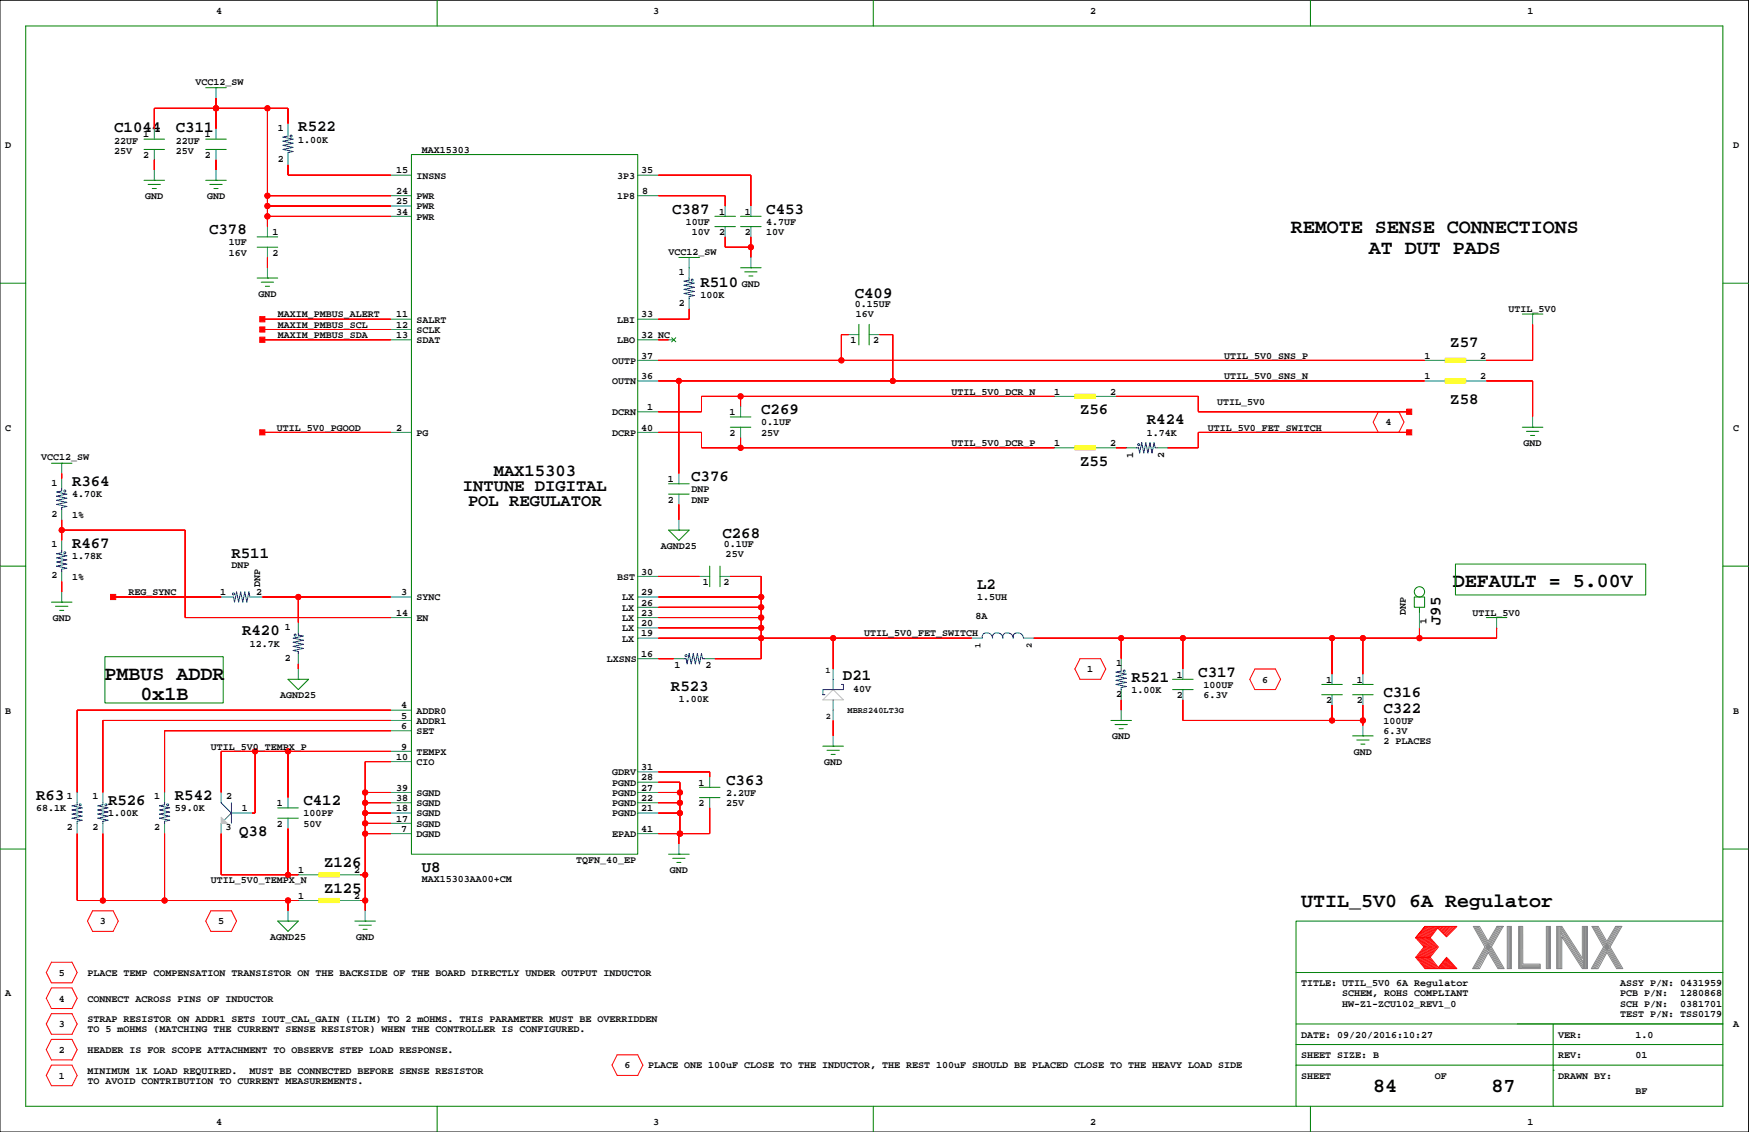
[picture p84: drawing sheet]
<svg xmlns="http://www.w3.org/2000/svg" width="432mm" height="279mm" viewBox="0 0 432 279" stroke-linecap="round" stroke-linejoin="round" font-family="sans-serif">
<defs><g id="words">
<g font-size="4.9">
<text x="318.7" y="57.6">REMOTE SENSE CONNECTIONS</text>
<text x="338" y="62.7">AT DUT PADS</text>
<text x="358.7" y="144.9">DEFAULT = 5.00V</text>
<text x="25.8" y="167.8">PMBUS ADDR</text>
<text x="34.7" y="172.9">0x1B</text>
<text x="321.2" y="223.9">UTIL_5V0 6A Regulator</text>
<text x="339" y="269.6">84</text>
<text x="368.2" y="269.6">87</text>
</g>
<g font-size="4.2">
<text x="121.9" y="117.4">MAX15303</text>
<text x="114.3" y="121.2">INTUNE DIGITAL</text>
<text x="115.5" y="125">POL REGULATOR</text>
</g>
<g font-size="3.9">
<text x="28.2" y="32.6">C1044</text>
<text x="43.4" y="32.6">C311</text>
<text x="73.6" y="32.4">R522</text>
<text x="165.9" y="52.7">C387</text>
<text x="189.2" y="52.7">C453</text>
<text x="51.6" y="57.8">C378</text>
<text x="172.9" y="70.7">R510</text>
<text x="211" y="73.5">C409</text>
<text x="358.1" y="85.7">Z57</text>
<text x="358.1" y="99.7">Z58</text>
<text x="187.9" y="102.2">C269</text>
<text x="266.6" y="102.2">Z56</text>
<text x="283.1" y="104.8">R424</text>
<text x="17.8" y="120">R364</text>
<text x="170.6" y="118.7">C376</text>
<text x="266.6" y="114.9">Z55</text>
<text x="17.8" y="135.2">R467</text>
<text x="57.1" y="137.8">R511</text>
<text x="178.3" y="132.7">C268</text>
<text x="241.2" y="145.4">L2</text>
<text x="355.7" y="154.3" transform="rotate(-90 355.7 154.3)">J95</text>
<text x="59.8" y="156.8">R420</text>
<text x="208.1" y="167.8">D21</text>
<text x="295.8" y="167">C317</text>
<text x="165.7" y="170.5">R523</text>
<text x="279.3" y="168.2">R521</text>
<text x="341.6" y="172.1">C316</text>
<text x="341.6" y="175.9">C322</text>
<text x="8.9" y="197.4">R63</text>
<text x="43.2" y="197.4">R542</text>
<text x="179.3" y="193.6">C363</text>
<text x="26.7" y="198.7">R526</text>
<text x="74.9" y="198.7">C412</text>
<text x="59" y="206.3">Q38</text>
<text x="80" y="214">Z126</text>
<text x="104.1" y="215.2">U8</text>
<text x="80" y="220.3">Z125</text>
</g>
<g font-size="2.5">
<text x="53.3" y="3.4">4</text>
<text x="161.3" y="3.4">3</text>
<text x="269.2" y="3.4">2</text>
<text x="377.1" y="3.4">1</text>
<text x="48.2" y="21">VCC12_SW</text>
<text x="28.2" y="35.4">22UF</text>
<text x="35.3" y="33.9">1</text>
<text x="43.4" y="35.4">22UF</text>
<text x="50.6" y="33.9">1</text>
<text x="68.6" y="32.3">1</text>
<text x="73.6" y="35.2">1.00K</text>
<text x="1.3" y="36.4">D</text>
<text x="28.2" y="38">25V</text>
<text x="35.3" y="39">2</text>
<text x="43.4" y="38">25V</text>
<text x="50.6" y="39">2</text>
<text x="68.6" y="39.9">2</text>
<text x="104.1" y="37.7">MAX15303</text>
<text x="427.9" y="36.4">D</text>
<text x="97.8" y="47.9">24</text>
<text x="97.8" y="42.8">15</text>
<text x="102.8" y="44.1">INSNS</text>
<text x="152.4" y="44.1">3P3</text>
<text x="158.3" y="42.8">35</text>
<text x="158.5" y="47.9">8</text>
<text x="35.9" y="49.1">GND</text>
<text x="51.1" y="49.1">GND</text>
<text x="97.8" y="50.4">25</text>
<text x="97.8" y="53">34</text>
<text x="102.8" y="49.1">PWR</text>
<text x="102.8" y="51.7">PWR</text>
<text x="152.4" y="49.1">1P8</text>
<text x="177.5" y="53">1</text>
<text x="183.9" y="53">1</text>
<text x="67.3" y="58">1</text>
<text x="102.8" y="54.2">PWR</text>
<text x="169.3" y="55.5">10UF</text>
<text x="170.8" y="58">10V</text>
<text x="177.5" y="58">2</text>
<text x="183.9" y="58">2</text>
<text x="189.2" y="55.5">4.7UF</text>
<text x="189.2" y="58">10V</text>
<text x="56.5" y="63.1">16V</text>
<text x="56.5" y="60.6">1UF</text>
<text x="67.3" y="63.1">2</text>
<text x="165.1" y="62.9">VCC12_SW</text>
<text x="167.6" y="67.8">1</text>
<text x="183.2" y="70.7">GND</text>
<text x="63.8" y="73.3">GND</text>
<text x="167.6" y="75.4">2</text>
<text x="172.9" y="73.5">100K</text>
<text x="211" y="75.8">0.15UF</text>
<text x="372.4" y="77.1">UTIL_5V0</text>
<text x="68.6" y="80.9">MAXIM_PMBUS_SCL</text>
<text x="68.6" y="83.4">MAXIM_PMBUS_SDA</text>
<text x="68.6" y="78.3">MAXIM_PMBUS_ALERT</text>
<text x="97.8" y="78.3">11</text>
<text x="97.8" y="80.9">12</text>
<text x="97.8" y="83.4">13</text>
<text x="102.8" y="82.2">SCLK</text>
<text x="102.8" y="79.6">SALRT</text>
<text x="152.4" y="79.6">LBI</text>
<text x="158.3" y="78.3">33</text>
<text x="158.3" y="83.4">32 NC</text>
<text x="211.3" y="78.3">16V</text>
<text x="102.8" y="84.7">SDAT</text>
<text x="151.1" y="89.8">OUTP</text>
<text x="152.4" y="84.7">LBO</text>
<text x="158.3" y="88.5">37</text>
<text x="210" y="84.7">1</text>
<text x="215.6" y="84.7">2</text>
<text x="302.2" y="88.5">UTIL_5V0_SNS_P</text>
<text x="351.7" y="88.5">1</text>
<text x="365.5" y="88.5">2</text>
<text x="151.1" y="94.9">OUTN</text>
<text x="158.3" y="93.6">36</text>
<text x="302.2" y="93.6">UTIL_5V0_SNS_N</text>
<text x="351.7" y="93.6">1</text>
<text x="365.5" y="93.6">2</text>
<text x="159.8" y="101.2">1</text>
<text x="234.9" y="97.4">UTIL_5V0_DCR_N</text>
<text x="260.3" y="97.4">1</text>
<text x="274" y="97.4">2</text>
<text x="300.5" y="99.9">UTIL_5V0</text>
<text x="1.3" y="106.3">C</text>
<text x="68.3" y="106.3">UTIL_5V0_PGOOD</text>
<text x="97.8" y="106.3">2</text>
<text x="102.8" y="107.5">PG</text>
<text x="151.1" y="102.5">DCRN</text>
<text x="151.1" y="107.5">DCRP</text>
<text x="158.3" y="106.3">40</text>
<text x="180.1" y="107.5">2</text>
<text x="180.1" y="102.5">1</text>
<text x="187.9" y="105">0.1UF</text>
<text x="187.9" y="107.5">25V</text>
<text x="283.1" y="107.5">1.74K</text>
<text x="298.2" y="106.3">UTIL_5V0_FET_SWITCH</text>
<text x="342.1" y="105">4</text>
<text x="427.9" y="106.3">C</text>
<text x="10.2" y="113.6">VCC12_SW</text>
<text x="234.9" y="110.1">UTIL_5V0_DCR_P</text>
<text x="260.3" y="110.1">1</text>
<text x="274" y="110.1">2</text>
<text x="279.8" y="113.1" transform="rotate(-90 279.8 113.1)">1</text>
<text x="287.4" y="113.1" transform="rotate(-90 287.4 113.1)">2</text>
<text x="376.2" y="110.1">GND</text>
<text x="12.7" y="119.9">1</text>
<text x="164.9" y="119">1</text>
<text x="17.8" y="122.8">4.70K</text>
<text x="164.9" y="124.1">2</text>
<text x="170.7" y="121.5">DNP</text>
<text x="170.7" y="124.1">DNP</text>
<text x="12.7" y="127.5">2</text>
<text x="17.8" y="127.9">1%</text>
<text x="12.7" y="135.1">1</text>
<text x="163.2" y="135.5">AGND25</text>
<text x="178.7" y="135">0.1UF</text>
<text x="179.2" y="137.5">25V</text>
<text x="12.7" y="142.7">2</text>
<text x="17.8" y="138">1.78K</text>
<text x="17.8" y="143.1">1%</text>
<text x="57.1" y="140.2">DNP</text>
<text x="152.4" y="143.1">BST</text>
<text x="158.3" y="141.8">30</text>
<text x="31.7" y="146.9">REG_SYNC</text>
<text x="54.4" y="146.9">1</text>
<text x="63.3" y="146.9">2</text>
<text x="64.2" y="144.8" transform="rotate(-90 64.2 144.8)">DNP</text>
<text x="99" y="146.9">3</text>
<text x="102.8" y="148.2">SYNC</text>
<text x="153.6" y="148.2">LX</text>
<text x="158.3" y="149.4">26</text>
<text x="158.3" y="146.9">29</text>
<text x="173.5" y="144.3">1</text>
<text x="178.6" y="144.3">2</text>
<text x="241.2" y="148.2">1.5UH</text>
<text x="13" y="153.3">GND</text>
<text x="70.3" y="155.4">1</text>
<text x="97.8" y="152">14</text>
<text x="102.8" y="153.3">EN</text>
<text x="153.6" y="155.8">LX</text>
<text x="153.6" y="153.3">LX</text>
<text x="153.6" y="150.7">LX</text>
<text x="158.3" y="154.5">20</text>
<text x="158.3" y="152">23</text>
<text x="240.8" y="152.9">8A</text>
<text x="347.1" y="151.8" transform="rotate(-90 347.1 151.8)">DNP</text>
<text x="352.1" y="153.9" transform="rotate(-90 352.1 153.9)">1</text>
<text x="363.6" y="152">UTIL_5V0</text>
<text x="61.7" y="159.6">12.7K</text>
<text x="153.6" y="158.3">LX</text>
<text x="158.3" y="157.1">19</text>
<text x="213.3" y="157.1">UTIL_5V0_FET_SWITCH</text>
<text x="70.3" y="163">2</text>
<text x="149.8" y="163.4">LXSNS</text>
<text x="158.3" y="162.1">16</text>
<text x="166.6" y="165">1</text>
<text x="174.2" y="165">2</text>
<text x="268.4" y="166">1</text>
<text x="275.5" y="164.3">1</text>
<text x="290.6" y="167.2">1</text>
<text x="69.2" y="172.3">AGND25</text>
<text x="167.6" y="173.3">1.00K</text>
<text x="210.6" y="170.8">40V</text>
<text x="275.5" y="171.9">2</text>
<text x="279.3" y="171">1.00K</text>
<text x="290.6" y="172.3">2</text>
<text x="297.1" y="172.3">6.3V</text>
<text x="297.1" y="169.8">100UF</text>
<text x="311.6" y="168.5">6</text>
<text x="327.4" y="168.5">1</text>
<text x="327.4" y="173.6">2</text>
<text x="335" y="168.5">1</text>
<text x="335" y="173.6">2</text>
<text x="1.3" y="176.1">B</text>
<text x="99" y="179.9">6</text>
<text x="99" y="177.4">5</text>
<text x="99" y="174.8">4</text>
<text x="102.8" y="178.7">ADDR1</text>
<text x="102.8" y="176.1">ADDR0</text>
<text x="341.6" y="178.7">100UF</text>
<text x="427.9" y="176.1">B</text>
<text x="52.1" y="185">UTIL_5V0_TEMPX_P</text>
<text x="99" y="185">9</text>
<text x="102.8" y="181.2">SET</text>
<text x="274.6" y="182.5">GND</text>
<text x="341.6" y="181.2">6.3V</text>
<text x="341.6" y="183.7">2 PLACES</text>
<text x="97.8" y="187.5">10</text>
<text x="102.8" y="186.3">TEMPX</text>
<text x="102.8" y="188.8">CIO</text>
<text x="151.1" y="191.4">GDRV</text>
<text x="158.3" y="190.1">31</text>
<text x="203.5" y="188.8">GND</text>
<text x="334.3" y="186.3">GND</text>
<text x="16.5" y="197.3">1</text>
<text x="22.9" y="197.3">1</text>
<text x="38.1" y="197.3">1</text>
<text x="55.9" y="197.3">2</text>
<text x="97.8" y="197.7">38</text>
<text x="97.8" y="195.2">39</text>
<text x="102.8" y="196.4">SGND</text>
<text x="151.1" y="196.4">PGND</text>
<text x="151.1" y="193.9">PGND</text>
<text x="158.3" y="197.7">22</text>
<text x="158.3" y="195.2">27</text>
<text x="158.3" y="192.6">28</text>
<text x="172.5" y="193.9">1</text>
<text x="179.3" y="196.4">2.2UF</text>
<text x="8.9" y="200.2">68.1K</text>
<text x="26.7" y="201.5">1.00K</text>
<text x="43.2" y="200.2">59.0K</text>
<text x="59.7" y="200.2">1</text>
<text x="68.4" y="199">1</text>
<text x="74.9" y="201.5">100PF</text>
<text x="97.8" y="202.8">17</text>
<text x="97.8" y="200.2">18</text>
<text x="102.8" y="201.5">SGND</text>
<text x="102.8" y="199">SGND</text>
<text x="151.1" y="201.5">PGND</text>
<text x="151.1" y="199">PGND</text>
<text x="158.3" y="200.2">21</text>
<text x="172.5" y="199">2</text>
<text x="179.3" y="199">25V</text>
<text x="16.5" y="204.9">2</text>
<text x="22.9" y="204.9">2</text>
<text x="38.1" y="204.9">2</text>
<text x="55.7" y="204.9">3</text>
<text x="68.4" y="204">2</text>
<text x="74.9" y="204">50V</text>
<text x="99" y="205.3">7</text>
<text x="102.8" y="206.6">DGND</text>
<text x="102.8" y="204">SGND</text>
<text x="151.1" y="206.6">EPAD</text>
<text x="158.3" y="205.3">41</text>
<text x="73.6" y="215.5">1</text>
<text x="87.4" y="215.5">2</text>
<text x="142.2" y="212.9">TQFN_40_EP</text>
<text x="165.4" y="215.5">GND</text>
<text x="52.1" y="218">UTIL_5V0_TEMPX_N</text>
<text x="73.6" y="221.8">1</text>
<text x="87.4" y="221.8">2</text>
<text x="104.1" y="217.6">MAX15303AA00+CM</text>
<text x="24.7" y="228.2">3</text>
<text x="53.9" y="228.2">5</text>
<text x="66.7" y="232">AGND25</text>
<text x="87.9" y="232">GND</text>
<text x="1.3" y="245.9">A</text>
<text x="14.5" y="240.9">5</text>
<text x="21.6" y="240.9">PLACE TEMP COMPENSATION TRANSISTOR ON THE BACKSIDE OF THE BOARD DIRECTLY UNDER OUTPUT INDUCTOR</text>
<text x="321.2" y="243.4">TITLE: UTIL_5V0 6A Regulator</text>
<text x="331.4" y="245.9">SCHEM, ROHS COMPLIANT</text>
<text x="400" y="245.9">PCB P/N:</text>
<text x="400" y="243.4">ASSY P/N: 0431959</text>
<text x="414.8" y="245.9">1280868</text>
<text x="14.5" y="247.2">4</text>
<text x="21.6" y="247.2">CONNECT ACROSS PINS OF INDUCTOR</text>
<text x="331.4" y="248.5">HW-Z1-ZCU102_REV1_0</text>
<text x="400" y="251">TEST P/N: TSS0179</text>
<text x="400" y="248.5">SCH P/N:</text>
<text x="414.8" y="248.5">0381701</text>
<text x="14.5" y="253.6">3</text>
<text x="21.6" y="252.3">STRAP RESISTOR ON ADDR1 SETS IOUT_CAL_GAIN (ILIM) TO 2 mOHMS. THIS PARAMETER MUST BE OVERRIDDEN</text>
<text x="21.6" y="254.8">TO 5 mOHMS (MATCHING THE CURRENT SENSE RESISTOR) WHEN THE CONTROLLER IS CONFIGURED.</text>
<text x="321.2" y="256.1">DATE: 09/20/2016:10:27</text>
<text x="384.7" y="256.1">VER:</text>
<text x="403.8" y="256.1">1.0</text>
<text x="427.9" y="253.6">A</text>
<text x="14.5" y="259.9">2</text>
<text x="21.6" y="259.9">HEADER IS FOR SCOPE ATTACHMENT TO OBSERVE STEP LOAD RESPONSE.</text>
<text x="154.2" y="263.7">6</text>
<text x="160" y="263.7">PLACE ONE 100uF CLOSE TO THE INDUCTOR, THE REST 100uF SHOULD BE PLACED CLOSE TO THE HEAVY LOAD SIDE</text>
<text x="321.2" y="261.2">SHEET SIZE: B</text>
<text x="384.7" y="261.2">REV:</text>
<text x="403.8" y="261.2">01</text>
<text x="14.5" y="266.3">1</text>
<text x="21.6" y="267.5">TO AVOID CONTRIBUTION TO CURRENT MEASUREMENTS.</text>
<text x="21.6" y="265">MINIMUM 1K LOAD REQUIRED.</text>
<text x="61.6" y="265">MUST BE CONNECTED BEFORE SENSE RESISTOR</text>
<text x="321.2" y="266.3">SHEET</text>
<text x="354.2" y="266.3">OF</text>
<text x="384.7" y="266.3">DRAWN BY:</text>
<text x="403.8" y="270.1">BF</text>
<text x="53.3" y="277.7">4</text>
<text x="161.3" y="277.7">3</text>
<text x="269.2" y="277.7">2</text>
<text x="377.1" y="277.7">1</text>
</g>
<g font-size="2.1">
<text x="242.1" y="160" transform="rotate(-90 242.1 160)">1</text>
<text x="254.8" y="160" transform="rotate(-90 254.8 160)">2</text>
<text x="203.8" y="166.1">1</text>
<text x="203.9" y="177.5">2</text>
<text x="209.2" y="175.9">MBRS240LT3G</text>
</g>
</g></defs>
<path d="M0 .1h431.7v279.3h-431.7z" fill="none" stroke="#000" stroke-width=".25"/>
<g fill="none" stroke="#008000" stroke-width=".25">
<path d="M6.3 6.4h419.1v266.7h-419.1zM107.9 .1v6.3M215.6 .1v6.3M323.5 .1v6.3M35.6 36.9h5M35.6 34.3h5M50.8 21.6h5.1M50.8 36.9h5.1M50.8 34.3h5.1M53.3 21.6h.1M101.6 38.2h55.8v172.6h-55.8zM35.6 44.5h5"/>
<path d="M36.6 45.5h3M37.6 46.5h1M38.1 44.5h.1M50.8 44.5h5.1M51.8 45.5h3.1M52.8 46.5h1M53.3 44.5h.1M63.5 58.5h5.1M176.5 55.9h5.1M176.5 53.4h5.1M182.8 55.9h5.1M182.8 53.4h5.1"/>
<path d="M0 69.9h6.3M63.5 68.6h5.1M63.5 61h5.1M64.5 69.6h3M65.5 70.7h1M66 68.6h.1M167.6 63.5h5.1M170.1 63.5h.1M182.8 66.1h5.1M183.9 67.1h3M184.9 68.1h1M185.4 66.1h.1"/>
<path d="M375.8 77.5h5.1M378.4 77.5h.1M425.4 69.9h6.3M165.8 83.4l1 1M166.8 83.4l-1 1M212 80.1v5M214.6 80.1v5M12.7 114.3h5.1M15.2 114.3h.1M165.1 119.4h5M180.3 105.4h5.1M180.3 102.9h5.1"/>
<path d="M375.8 105.4h5.1M376.9 106.5h3M377.9 107.5h1M378.4 105.4h.1M0 139.7h6.3M165.1 130.8h5l-2.5 2.6zM165.1 122h5M167.6 130.8h.1M175.2 139.7v5.1M177.8 139.7v5.1M359.3 139.2h47v7.6h-47zM425.4 139.7h6.3"/>
<path d="M12.7 148.6h5.1M13.7 149.6h3.1M14.7 150.7h1M15.2 148.6h.1M349.2 147.4h2.5v2.5h-2.5zM350.4 149.9v1.3M366.9 152.4h5.1M369.5 152.4h.1M25.9 162.1h29.2v11.4h-29.2zM71.1 167.7h5.1l-2.6 2.5zM73.6 167.7h.1M274.3 177.8h5"/>
<path d="M275.3 178.8h3M276.3 179.9h1M276.8 177.8h.1M289.5 167.7h5.1M289.5 170.2h5.1M326.3 171.5h5.1M326.3 168.9h5.1M333.9 171.5h5.1M333.9 168.9h5.1M68.6 199.4h5M172.7 196.9h5.1M172.7 194.3h5.1"/>
<path d="M203.2 184.2h5M204.2 185.2h3M205.2 186.2h1M205.7 184.2h.1M333.9 181.6h5.1M334.9 182.6h3.1M336 183.7h1M336.5 181.6h.1M0 209.6h6.3M68.6 201.9h5M165.1 210.8h5M166.1 211.9h3"/>
<path d="M167.1 212.9h1M167.6 210.8h.1M425.4 209.6h6.3M68.6 227.3h5l-2.5 2.6zM71.1 227.3h.1M87.6 227.3h5.1M88.6 228.4h3.1M89.6 229.4h1.1M90.1 227.3h.1M425.4 227.3h-105.4v35.6M320 257.8h105.4M320 252.7h105.4"/>
<path d="M320 240h105.4M383.5 252.7v20.4M107.9 273.1v6.3M215.6 273.1v6.3M320 262.9v10.2M320 262.9h105.4M323.5 273.1v6.3M383.5 264.2h.1"/>
<circle cx="350.4" cy="146.1" r="1.27"/>
</g>
<g fill="none" stroke="#f00" stroke-width=".25">
<path d="M38.1 39.4v2.6M53.3 26.7h.1M53.3 24.2v7.6M53.3 39.4v2.6M66 26.7v29.2M71.1 30.5v-3.8h-33v5.1M66 48.3h30.5M66 50.9h30.5M66 53.4h30.5M71.1 40.7v2.5h25.4M162.5 43.2h22.9v7.7M162.5 48.3h16.5v2.6"/>
<path d="M179 58.5v2.5h6.4M185.4 58.5v5M64.8 78.8h31.7M66 63.5v2.6M170.1 66.1h.1M170.1 76.2v2.6h-7.6M64.8 81.3h31.7M64.8 83.9h31.7M162.5 83.9h2.6M162.5 88.9h189.2M162.5 94h189.2M167.6 94v22.9"/>
<path d="M182.8 97.8v2.6M209.5 82.6h-1.8v6.3M217.1 82.6h3.3v11.4M260.3 97.8h-87.1v3.8h-10.7M275.5 97.8h20.3v3.8h52.1M366.9 94h11.5v8.9M378.4 80.1v8.8h-11.5M15.2 116.9v1.2M64.8 106.7h31.7M162.5 106.7h10.7v3.8h87.1M182.8 108v2.5M275.5 110.5h2.6"/>
<path d="M340.3 101.6l-1.3 2.6 1.3 2.5M345.4 101.6l1.2 2.6-1.2 2.5M347.9 106.7h-52.1v3.8h-7.6M15.2 130.8h30.5v21.6h50.8M15.2 128.3v5.1M167.6 124.5v3.8M15.2 143.5v2.6M27.9 147.3h26.7M64.8 147.3h31.7M73.6 147.3v6.4M162.5 147.3h25.4M162.5 142.3h10.2"/>
<path d="M162.5 157.5h77.5M162.5 155h25.4M162.5 152.4h25.4M162.5 149.9h25.4M180.3 142.3h7.6v20.3h-11.4M205.7 157.5v7.6M276.8 157.5v5.1M292 157.5v7.6M328.9 157.5v8.9M336.5 157.5v8.9M350.4 155v2.5M369.5 155v2.5h-114.3"/>
<path d="M73.6 163.9v1.2M96.5 177.8h-71.1v17.8M96.5 175.3h-77.5v20.3M162.5 162.6h3.8M205.7 177.8v3.8M266.6 162.6h5.1l1.3 2.5-1.3 2.6h-5.1l-1.2-2.6zM276.8 172.7v2.6M292 172.7v5.1h44.5M309.8 165.1h5.1l1.3 2.6-1.3 2.5h-5.1l-1.3-2.5zM328.9 174v3.8M336.5 174v5.1M63 185.4v15.3h-.8"/>
<path d="M71.1 185.4v11.5M90.1 195.6h6.4M90.1 198.1h6.4M96.5 180.4h-55.9v15.2M96.5 185.4h-41.9v10.2M96.5 188h-6.4v36.8M162.5 190.5h12.7v1.3M162.5 193.1h5.4v12.7M162.5 195.6h5.4M162.5 198.1h5.4M175.2 199.4v6.4h-12.7M19 205.8v16.5h54.6"/>
<path d="M25.4 205.8v16.5M40.6 205.8v16.5M54.6 205.8v10.1h19M71.1 204.5v11.4M88.9 215.9h1.2M90.1 200.7h6.4M90.1 205.8h6.4M90.1 203.2h6.4M162.5 200.7h5.4M167.6 205.8v2.5M167.9 205.8h.1M12.7 237.5h5.1l1.2 2.5-1.2 2.6h-5.1l-1.3-2.6z"/>
<path d="M22.9 224.8h5l1.3 2.5-1.3 2.6h-5l-1.3-2.6zM52.1 224.8h5l1.3 2.5-1.3 2.6h-5l-1.3-2.6zM71.1 222.3v2.5M88.9 222.3h1.2M349.5 236.3h3.6M349.9 231.5l1.9 2.2-2 2.6 2.2 2.8M350.1 236.3l2.2 2.8M350.2 231.5l1.9 2.3-2 2.5M350.4 236.3l2.2 2.8M350.5 231.5l1.9 2.3-2 2.5M350.6 236.3l2.3 2.7M350.8 231.5l1.9 2.3-2 2.5"/>
<path d="M351 236.3l2.2 2.8M351.1 231.5l1.9 2.3-2 2.5M351.3 236.3l2.2 2.8M351.4 231.5l1.9 2.3-2 2.5M351.6 236.3l2.2 2.8M351.7 231.5l1.9 2.2M351.8 228.7l-2.3 2.8 2.3-2.8h7.9l-2.6 2.5-2.1-2.1-1.9 2.4 2 2.2-2 2.6 2 2.5 2-2.5 2.6 2.8h-7.9l-2.3-2.8M351.9 236.3l2.2 2.8M352 231.5l1.9 2.2M352.1 228.7l-2.2 2.7M352.2 236.3l2.2 2.8M352.3 231.5l1.9 2.3-2 2.5"/>
<path d="M352.4 228.7l-2.2 2.7M352.5 236.3l2.2 2.8M352.6 231.5l1.9 2.2M352.7 228.7l-2.2 2.7M352.8 236.3l2.2 2.8M352.8 231.5l2 2.2M353 228.7l-2.2 2.7M353.1 231.5h-3.6l2.1 2.2-2.1 2.6M353.2 228.7l-2.1 2.7M353.6 233.8l-2 2.5M353.6 228.7l-2.2 2.7M353.8 228.7l-2.1 2.7"/>
<path d="M353.9 233.8l-1.9 2.4M354.1 228.7l-2.1 2.7M354.4 228.7l-2.1 2.7M354.5 233.8l-2 2.5M354.7 228.7l-2.1 2.7M354.8 233.8l-2 2.5M355 228.7l-2.1 2.7M355.2 238.8l.2 .3M355.3 238.6l.4 .5M355.4 228.7l-.4 .4M355.4 238.4l.6 .7M355.6 238.3l.7 .8"/>
<path d="M355.7 238.1l.9 1M355.7 228.7l-.5 .5M355.9 237.9l1 1.2M356 237.8l1.2 1.3M356.1 228.7l-.8 .7M356.1 237.6l1.4 1.4M356.3 237.4l1.5 1.7M356.4 237.2l1.6 1.9M356.5 228.7l-1 .9M356.5 237.1l1.8 2M356.7 236.9l1.9 2.2M356.8 236.7l2.1 2.4"/>
<path d="M356.8 228.7l-1.1 1.1M356.9 236.6l2.3 2.5M357.1 236.5l2.3 2.6M357.2 228.7l-1.3 1.2M357.5 228.7l-1.4 1.4M357.8 228.7l-1.6 1.6M358.2 228.7l-1.8 1.7M358.5 228.7l-1.9 1.9M359 228.7l-2.2 2.1M359.3 228.7l-2.3 2.3M12.7 256.5h5.1l1.2 2.6-1.2 2.5h-5.1l-1.3-2.5zM12.7 250.2h5.1l1.2 2.5-1.2 2.6h-5.1l-1.3-2.6z"/>
<path d="M12.7 243.8h5.1l1.2 2.6-1.2 2.5h-5.1l-1.3-2.5zM12.7 262.9h5.1l1.2 2.5-1.2 2.6h-5.1l-1.3-2.6zM152.4 260.4h5l1.3 2.5-1.3 2.5h-5l-1.3-2.5z"/>
<circle cx="53.3" cy="26.7" r=".63"/>
<circle cx="66" cy="26.7" r=".63"/>
<circle cx="66" cy="53.4" r=".63"/>
<circle cx="66" cy="50.9" r=".63"/>
<circle cx="66" cy="48.3" r=".63"/>
<circle cx="185.4" cy="61" r=".63"/>
<circle cx="167.6" cy="94" r=".63"/>
<circle cx="182.8" cy="97.8" r=".63"/>
<circle cx="207.7" cy="88.9" r=".63"/>
<circle cx="220.4" cy="94" r=".63"/>
<circle cx="182.8" cy="110.5" r=".63"/>
<circle cx="15.2" cy="130.8" r=".63"/>
<circle cx="73.6" cy="147.4" r=".63"/>
<circle cx="187.9" cy="152.4" r=".63"/>
<circle cx="187.9" cy="157.5" r=".63"/>
<circle cx="187.9" cy="149.9" r=".63"/>
<circle cx="187.9" cy="155" r=".63"/>
<circle cx="187.9" cy="147.4" r=".63"/>
<circle cx="205.7" cy="157.5" r=".63"/>
<circle cx="276.8" cy="157.5" r=".63"/>
<circle cx="292" cy="157.5" r=".63"/>
<circle cx="328.9" cy="157.5" r=".63"/>
<circle cx="336.5" cy="157.5" r=".63"/>
<circle cx="350.4" cy="157.5" r=".63"/>
<circle cx="328.9" cy="177.8" r=".63"/>
<circle cx="336.5" cy="177.8" r=".63"/>
<circle cx="63" cy="185.4" r=".63"/>
<circle cx="71.1" cy="185.4" r=".63"/>
<circle cx="90.1" cy="198.1" r=".63"/>
<circle cx="90.1" cy="195.6" r=".63"/>
<circle cx="167.9" cy="198.1" r=".63"/>
<circle cx="167.9" cy="195.6" r=".63"/>
<circle cx="71.1" cy="215.9" r=".63"/>
<circle cx="90.1" cy="215.9" r=".63"/>
<circle cx="90.1" cy="205.8" r=".63"/>
<circle cx="90.1" cy="200.7" r=".63"/>
<circle cx="90.1" cy="203.2" r=".63"/>
<circle cx="167.9" cy="200.7" r=".63"/>
<circle cx="167.9" cy="205.8" r=".63"/>
<circle cx="25.4" cy="222.3" r=".63"/>
<circle cx="40.6" cy="222.3" r=".63"/>
<circle cx="71.1" cy="222.3" r=".63"/>
<circle cx="90.1" cy="222.3" r=".63"/>
</g>
<g fill="none" stroke="#848684" stroke-width=".25">
<path d="M364 228.7l6.1 10.4M364.3 228.7l6.1 10.4M364.6 228.7l6.1 10.4M364.9 228.7l6.1 10.4M367.4 232.3l-2.1-3.6h-1.6l2.9 5-3 5.4h1.7l2.1-4 2.4 4h1.6l-3.2-5.4M369.6 228.7l-2.2 3.6M369.8 228.7l-5.9 10.4M370.2 228.7l-6 10.4M370.5 228.7l-6 10.4M370.8 228.7l-6 10.4M371.1 228.7h-1.5h1.5l-2.9 5M372.1 228.7h1v10.4h-1z"/>
<path d="M372.4 228.7v10.4M372.6 228.7v10.4M372.9 228.7v10.4M374.9 228.7h1v9.3h4.3v1.1h-5.3zM375.1 228.7v10.4M375.4 228.7v10.4M375.7 228.7v10.4M375.7 238.2h4.5M375.7 238.5h4.5M375.7 238.8h4.5M381.8 228.7h1v10.4h-1zM382 228.7v10.4"/>
<path d="M382.3 228.7v10.4M382.5 228.7v10.4M384.3 228.7h1.3l5.1 7.8v-7.8h1.2v10.4h-1.2l-5.1-7.9v7.9h-1.3zM384.5 228.7v10.4M384.8 228.7v10.4M385.1 228.7v10.4M385.3 228.7v10.4M385.3 230.3l5.6 8.7M385.3 229.8l5.6 8.7M385.3 229.2l5.6 8.7M385.3 228.8l5.6 8.7M390.9 228.7v10.4"/>
<path d="M391.2 228.7v10.4M391.5 228.7v10.4M391.7 228.6v10.4M393.3 228.7l6.1 10.4M393.6 228.7l6.1 10.4M393.9 228.7l6.1 10.4M394.2 228.7l6.1 10.4M396.7 232.3l-2.1-3.6h-1.6l2.9 5-3 5.4M397.5 233.7l3.2 5.4h-1.6l-2.4-4-2.2 4h-1.6M398.9 228.7l-2.2 3.6M399.1 228.7l-6 10.4M399.4 228.7l-5.9 10.4"/>
<path d="M399.7 228.7l-5.9 10.4M400.1 228.7l-6 10.4M400.4 228.7h-1.5h1.5l-2.9 5"/>
</g>
<g fill="none" stroke="#008080" stroke-width=".25">
<path d="M38.1 31.8v2.5M38.1 36.9v2.5M53.3 21.6v2.6M53.3 31.8v2.5M53.3 36.9v2.5M71.1 30.5v2.6M71.1 38.2v2.5M38.1 42v2.5M53.3 42v2.5M66 55.9v2.6M96.5 43.2h5.1M96.5 48.3h5.1"/>
<path d="M96.5 50.9h5.1M96.5 53.4h5.1M157.4 43.2h5.1M157.4 48.3h5.1M179 50.9v2.5M179 55.9v2.6M185.4 50.9v2.5M185.4 55.9v2.6M66 61v2.5M66 66.1v2.5M96.5 78.8h5.1M157.4 78.8h5.1"/>
<path d="M170.1 63.5v5.1M170.1 73.7v2.5M185.4 63.5v2.6M378.4 77.5v2.6M96.5 81.3h5.1M96.5 83.9h5.1M157.4 83.9h5.1M157.4 88.9h5.1M157.4 94h5.1M165.1 83.9h1.2M209.5 82.6h2.5M214.6 82.6h2.5"/>
<path d="M260.3 97.8h5.1M270.4 97.8h5.1M351.7 88.9h5.1M351.7 94h5.1M361.9 88.9h5M361.9 94h5M15.2 114.3v2.6M15.2 118.1v2.6M96.5 106.7h5.1M157.4 106.7h5.1M157.4 101.6h5.1M167.6 116.9v2.5"/>
<path d="M182.8 100.4v2.5M182.8 105.4v2.6M260.3 110.5h5.1M270.4 110.5h5.1M278.1 110.5h2.5M285.7 110.5h2.5M378.4 102.9v2.5M15.2 125.8v2.5M15.2 133.4v2.5M167.6 122v2.5M167.6 128.3v2.5M15.2 141v2.5"/>
<path d="M15.2 146.1v2.5M54.6 147.3h2.5M62.2 147.3h2.6M73.6 153.7v2.5M96.5 147.3h5.1M96.5 152.4h5.1M157.4 147.3h5.1M157.4 157.5h5.1M157.4 152.4h5.1M157.4 142.3h5.1M157.4 155h5.1M157.4 149.9h5.1"/>
<path d="M172.7 142.3h2.5M177.8 142.3h2.5M240 157.5h2.5M252.7 157.5h2.5M350.4 151.2v3.8M369.5 152.4v2.6M73.6 161.3v2.6M73.6 165.1v2.6M96.5 177.8h5.1M96.5 175.3h5.1M157.4 162.6h5.1M166.3 162.6h2.6"/>
<path d="M174 162.6h2.5M205.7 165.1v2.6M205.7 175.3v2.5M276.8 162.6v2.5M276.8 170.2v2.5M276.8 175.3v2.5M292 165.1v2.6M292 170.2v2.5M328.9 166.4v2.5M328.9 171.5v2.5M336.5 166.4v2.5M336.5 171.5v2.5"/>
<path d="M336.5 179.1v2.5M19 195.6v2.5M25.4 195.6v2.5M40.6 195.6v2.5M54.6 195.6v2.5M71.1 196.9v2.5M96.5 195.6h5.1M96.5 180.4h5.1M96.5 185.4h5.1M96.5 188h5.1M96.5 198.1h5.1M157.4 195.6h5.1"/>
<path d="M157.4 190.5h5.1M157.4 198.1h5.1M157.4 193.1h5.1M175.2 191.8v2.5M175.2 196.9v2.5M205.7 181.6v2.6M19 203.2v2.6M25.4 203.2v2.6M40.6 203.2v2.6M54.6 203.2v2.6M59.7 200.7h2.5M71.1 201.9v2.6"/>
<path d="M73.6 215.9h5.1M83.8 215.9h5.1M96.5 200.7h5.1M96.5 205.8h5.1M96.5 203.2h5.1M157.4 200.7h5.1M157.4 205.8h5.1M167.6 208.3v2.5M71.1 224.8v2.5M73.6 222.3h5.1M83.8 222.3h5.1M90.1 224.8v2.5"/>
</g>
<g fill="none" stroke="#00f" stroke-width=".25">
<path d="M71.1 33.1v.5l-1.3 .2 2.6 .5-2.6 .6 2.6 .5-2.6 .5 2.6 .5-2.6 .5 2.6 .5-1.3 .2v.6M170.1 68.6v.5l-1.2 .3 2.5 .5-2.5 .5 2.5 .5-2.5 .5 2.5 .5-2.5 .5 2.5 .5-1.3 .3v.5M280.6 110.5h.5l.3 1.3 .5-2.5 .5 2.5 .5-2.5 .5 2.5 .5-2.5 .5 2.5 .5-2.5 .3 1.2h.5M15.2 120.7v.5l-1.2 .2 2.5 .6-2.5 .5 2.5 .5-2.5 .5 2.5 .5-2.5 .5 2.5 .5-1.3 .3v.5M15.2 135.9v.5l-1.2 .3 2.5 .5-2.5 .5 2.5 .5-2.5 .5 2.5 .5-2.5 .5 2.5 .5-1.3 .3v.5M57.1 147.3h.5l.3 1.3 .5-2.5 .5 2.5 .5-2.5 .5 2.5 .5-2.5 .5 2.5 .6-2.5 .2 1.2h.5M73.6 156.2v.5l1.3 .3-2.5 .5 2.5 .5-2.5 .5 2.5 .5-2.5 .5 2.5 .5-2.5 .6 1.2 .2v.5M247.6 157.5a1.27 1.27 0 0 0-1.3-1.3 1.27 1.27 0 0 0-1.2 1.3 1.27 1.27 0 0 0-1.3-1.3 1.27 1.27 0 0 0-1.3 1.3M252.7 157.5a1.27 1.27 0 0 0-1.3-1.3 1.27 1.27 0 0 0-1.3 1.3 1.27 1.27 0 0 0-1.2-1.3 1.27 1.27 0 0 0-1.3 1.3M168.9 162.6h.5l.2 1.3 .5-2.6 .5 2.6 .6-2.6 .5 2.6 .5-2.6 .5 2.6 .5-2.6 .2 1.3h.6M205.7 167.7v2.5M205.7 172.7v2.6"/>
<path d="M207.7 168.9h.5v1.3h-5v1.3h.5M276.8 165.1v.5l-1.3 .3 2.6 .5-2.6 .5 2.6 .5-2.6 .5 2.6 .5-2.6 .5 2.6 .5-1.3 .3v.5M19 198.1v.5l-1.2 .3 2.5 .5-2.5 .5 2.5 .5-2.5 .5 2.5 .5-2.5 .5 2.5 .6-1.3 .2v.5M25.4 198.1v.5l-1.3 .3 2.6 .5-2.6 .5 2.6 .5-2.6 .5 2.6 .5-2.6 .5 2.6 .6-1.3 .2v.5M40.6 198.1v.5l-1.2 .3 2.5 .5-2.5 .5 2.5 .5-2.5 .5 2.5 .5-2.5 .5 2.5 .6-1.3 .2v.5M54.6 198.1l2.5 2.6M57.1 198.1v5.1M57.1 200.7l-1.7 1.8M57.1 200.7h2.6"/>
<circle cx="71.9" cy="33.6" r=".25"/>
<circle cx="170.9" cy="69.1" r=".25"/>
<circle cx="281.1" cy="109.8" r=".25"/>
<circle cx="16" cy="121.2" r=".25"/>
<circle cx="16" cy="136.4" r=".25"/>
<circle cx="57.6" cy="146.6" r=".25"/>
<circle cx="72.9" cy="156.7" r=".25"/>
<circle cx="169.4" cy="161.8" r=".25"/>
<circle cx="277.6" cy="165.6" r=".25"/>
<circle cx="19.8" cy="198.6" r=".25"/>
<circle cx="26.2" cy="198.6" r=".25"/>
<circle cx="41.4" cy="198.6" r=".25"/>
</g>
<path d="M54.6 201.7l1.5 1.5h-1.5z" fill-rule="evenodd" fill="#c0c0c0" stroke="#c0c0c0" stroke-width=".25"/>
<g fill="#ff0" stroke="#ff0" stroke-width=".25">
<path d="M265.4 110h5v1h-5z" fill-rule="evenodd"/>
<path d="M265.4 97.3h5v1h-5z" fill-rule="evenodd"/>
<path d="M356.8 88.4h5.1v1.1h-5.1z" fill-rule="evenodd"/>
<path d="M356.8 93.5h5.1v1h-5.1z" fill-rule="evenodd"/>
<path d="M78.7 221.8h5.1v1h-5.1z" fill-rule="evenodd"/>
<path d="M78.7 215.4h5.1v1h-5.1z" fill-rule="evenodd"/>
</g>
<path d="M203.2 172.7l2.5-2.5 2.5 2.5z" fill="none" stroke="#c0c0c0" stroke-width=".25"/>
<g fill="#f00" stroke="#f00" stroke-width=".25">
<path d="M66 63.5v2.6z" fill-rule="evenodd"/>
<path d="M276.8 172.7v2.6z" fill-rule="evenodd"/>
<path d="M64.8 81.3h31.7z" fill-rule="evenodd"/>
<path d="M64.1 80.7h1.3v1.3h-1.3z" fill-rule="evenodd"/>
<path d="M64.8 83.9h31.7z" fill-rule="evenodd"/>
<path d="M64.1 83.2h1.3v1.3h-1.3z" fill-rule="evenodd"/>
<path d="M64.8 78.8h31.7z" fill-rule="evenodd"/>
<path d="M64.1 78.2h1.3v1.2h-1.3z" fill-rule="evenodd"/>
<path d="M71.1 40.7v2.5z" fill-rule="evenodd"/>
<path d="M71.1 43.2h25.4z" fill-rule="evenodd"/>
<path d="M182.8 108v2.5z" fill-rule="evenodd"/>
<path d="M162.5 106.7h10.7z" fill-rule="evenodd"/>
<path d="M173.2 106.7v3.8z" fill-rule="evenodd"/>
<path d="M173.2 110.5h9.6z" fill-rule="evenodd"/>
<path d="M182.8 110.5h77.5z" fill-rule="evenodd"/>
<path d="M25.4 177.8v17.8z" fill-rule="evenodd"/>
<path d="M25.4 177.8h71.1z" fill-rule="evenodd"/>
<path d="M19 175.3v20.3z" fill-rule="evenodd"/>
<path d="M19 175.3h77.5z" fill-rule="evenodd"/>
<path d="M40.6 180.4v15.2z" fill-rule="evenodd"/>
<path d="M40.6 180.4h55.9z" fill-rule="evenodd"/>
<path d="M162.5 190.5h12.7z" fill-rule="evenodd"/>
<path d="M175.2 190.5v1.3z" fill-rule="evenodd"/>
<path d="M162.5 48.3h16.5z" fill-rule="evenodd"/>
<path d="M179 48.3v2.6z" fill-rule="evenodd"/>
<path d="M162.5 43.2h22.9z" fill-rule="evenodd"/>
<path d="M185.4 43.2v7.7z" fill-rule="evenodd"/>
<path d="M27.9 147.3h26.7z" fill-rule="evenodd"/>
<path d="M27.3 146.7h1.3v1.3h-1.3z" fill-rule="evenodd"/>
<path d="M64.8 106.7h31.7z" fill-rule="evenodd"/>
<path d="M64.1 106.1h1.3v1.3h-1.3z" fill-rule="evenodd"/>
<path d="M207.7 88.9h144z" fill-rule="evenodd"/>
<path d="M207.7 82.6h1.8z" fill-rule="evenodd"/>
<path d="M207.7 82.6v6.3z" fill-rule="evenodd"/>
<path d="M162.5 88.9h45.2z" fill-rule="evenodd"/>
<path d="M220.4 94h131.3z" fill-rule="evenodd"/>
<path d="M217.1 82.6h3.3z" fill-rule="evenodd"/>
<path d="M220.4 82.6v11.4z" fill-rule="evenodd"/>
<path d="M167.6 94h52.8z" fill-rule="evenodd"/>
<path d="M167.6 94v22.9z" fill-rule="evenodd"/>
<path d="M162.5 94h5.1z" fill-rule="evenodd"/>
<path d="M167.6 124.5v3.8z" fill-rule="evenodd"/>
<path d="M54.6 185.4v10.2z" fill-rule="evenodd"/>
<path d="M54.6 185.4h8.4z" fill-rule="evenodd"/>
<path d="M63 185.4v15.3z" fill-rule="evenodd"/>
<path d="M71.1 185.4v11.5z" fill-rule="evenodd"/>
<path d="M62.2 200.7h.8z" fill-rule="evenodd"/>
<path d="M71.1 185.4h25.4z" fill-rule="evenodd"/>
<path d="M63 185.4h8.1z" fill-rule="evenodd"/>
<path d="M275.5 97.8h20.3z" fill-rule="evenodd"/>
<path d="M295.8 101.6h52.1z" fill-rule="evenodd"/>
<path d="M295.8 97.8v3.8z" fill-rule="evenodd"/>
<path d="M347.3 101h1.2v1.3h-1.2z" fill-rule="evenodd"/>
<path d="M182.8 97.8h77.5z" fill-rule="evenodd"/>
<path d="M182.8 97.8v2.6z" fill-rule="evenodd"/>
<path d="M173.2 97.8h9.6z" fill-rule="evenodd"/>
<path d="M173.2 97.8v3.8z" fill-rule="evenodd"/>
<path d="M162.5 101.6h10.7z" fill-rule="evenodd"/>
<path d="M205.7 177.8v3.8z" fill-rule="evenodd"/>
<path d="M53.3 39.4v2.6z" fill-rule="evenodd"/>
<path d="M162.5 78.8h7.6z" fill-rule="evenodd"/>
<path d="M170.1 76.2v2.6z" fill-rule="evenodd"/>
<path d="M162.5 142.3h10.2z" fill-rule="evenodd"/>
<path d="M162.5 162.6h3.8z" fill-rule="evenodd"/>
<path d="M162.5 147.3h25.4z" fill-rule="evenodd"/>
<path d="M180.3 142.3h7.6z" fill-rule="evenodd"/>
<path d="M187.9 142.3v5z" fill-rule="evenodd"/>
<path d="M187.9 147.3v2.6z" fill-rule="evenodd"/>
<path d="M162.5 157.5h25.4z" fill-rule="evenodd"/>
<path d="M176.5 162.6h11.4z" fill-rule="evenodd"/>
<path d="M187.9 157.5v5.1z" fill-rule="evenodd"/>
<path d="M205.7 157.5h34.3z" fill-rule="evenodd"/>
<path d="M205.7 157.5v7.6z" fill-rule="evenodd"/>
<path d="M187.9 157.5h17.8z" fill-rule="evenodd"/>
<path d="M187.9 155v2.5z" fill-rule="evenodd"/>
<path d="M162.5 155h25.4z" fill-rule="evenodd"/>
<path d="M187.9 152.4v2.6z" fill-rule="evenodd"/>
<path d="M162.5 152.4h25.4z" fill-rule="evenodd"/>
<path d="M187.9 149.9v2.5z" fill-rule="evenodd"/>
<path d="M162.5 149.9h25.4z" fill-rule="evenodd"/>
<path d="M162.5 193.1h5.4z" fill-rule="evenodd"/>
<path d="M167.9 193.1v2.5z" fill-rule="evenodd"/>
<path d="M162.5 195.6h5.4z" fill-rule="evenodd"/>
<path d="M167.9 195.6v2.5z" fill-rule="evenodd"/>
<path d="M167.6 205.8v2.5z" fill-rule="evenodd"/>
<path d="M167.6 205.8h.3z" fill-rule="evenodd"/>
<path d="M175.2 199.4v6.4z" fill-rule="evenodd"/>
<path d="M167.9 205.8h7.3z" fill-rule="evenodd"/>
<path d="M162.5 205.8h5.4z" fill-rule="evenodd"/>
<path d="M167.9 200.7v5.1z" fill-rule="evenodd"/>
<path d="M162.5 200.7h5.4z" fill-rule="evenodd"/>
<path d="M167.9 198.1v2.6z" fill-rule="evenodd"/>
<path d="M162.5 198.1h5.4z" fill-rule="evenodd"/>
<path d="M378.4 80.1v8.8z" fill-rule="evenodd"/>
<path d="M366.9 88.9h11.5z" fill-rule="evenodd"/>
<path d="M366.9 94h11.5z" fill-rule="evenodd"/>
<path d="M378.4 94v8.9z" fill-rule="evenodd"/>
<path d="M350.4 155v2.5z" fill-rule="evenodd"/>
<path d="M369.5 155v2.5z" fill-rule="evenodd"/>
<path d="M350.4 157.5h19.1z" fill-rule="evenodd"/>
<path d="M336.5 157.5h13.9z" fill-rule="evenodd"/>
<path d="M328.9 157.5v8.9z" fill-rule="evenodd"/>
<path d="M255.2 157.5h21.6z" fill-rule="evenodd"/>
<path d="M276.8 157.5v5.1z" fill-rule="evenodd"/>
<path d="M276.8 157.5h15.2z" fill-rule="evenodd"/>
<path d="M292 157.5h36.9z" fill-rule="evenodd"/>
<path d="M328.9 157.5h7.6z" fill-rule="evenodd"/>
<path d="M292 157.5v7.6z" fill-rule="evenodd"/>
<path d="M336.5 157.5v8.9z" fill-rule="evenodd"/>
<path d="M179 58.5v2.5z" fill-rule="evenodd"/>
<path d="M179 61h6.4z" fill-rule="evenodd"/>
<path d="M185.4 61v2.5z" fill-rule="evenodd"/>
<path d="M185.4 58.5v2.5z" fill-rule="evenodd"/>
<path d="M73.6 163.9v1.2z" fill-rule="evenodd"/>
<path d="M73.6 147.3v6.4z" fill-rule="evenodd"/>
<path d="M64.8 147.3h8.8z" fill-rule="evenodd"/>
<path d="M73.6 147.3h22.9z" fill-rule="evenodd"/>
<path d="M336.5 174v3.8z" fill-rule="evenodd"/>
<path d="M336.5 177.8v1.3z" fill-rule="evenodd"/>
<path d="M328.9 177.8h7.6z" fill-rule="evenodd"/>
<path d="M328.9 174v3.8z" fill-rule="evenodd"/>
<path d="M292 177.8h36.9z" fill-rule="evenodd"/>
<path d="M292 172.7v5.1z" fill-rule="evenodd"/>
<path d="M45.7 152.4h50.8z" fill-rule="evenodd"/>
<path d="M15.2 130.8v2.6z" fill-rule="evenodd"/>
<path d="M15.2 128.3v2.5z" fill-rule="evenodd"/>
<path d="M15.2 130.8h30.5z" fill-rule="evenodd"/>
<path d="M45.7 130.8v21.6z" fill-rule="evenodd"/>
<path d="M15.2 116.9v1.2z" fill-rule="evenodd"/>
<path d="M15.2 143.5v2.6z" fill-rule="evenodd"/>
<path d="M162.5 83.9h2.6z" fill-rule="evenodd"/>
<path d="M295.8 106.7h52.1z" fill-rule="evenodd"/>
<path d="M295.8 106.7v3.8z" fill-rule="evenodd"/>
<path d="M288.2 110.5h7.6z" fill-rule="evenodd"/>
<path d="M347.3 106.1h1.2v1.3h-1.2z" fill-rule="evenodd"/>
<path d="M275.5 110.5h2.6z" fill-rule="evenodd"/>
<path d="M38.1 39.4v2.6z" fill-rule="evenodd"/>
<path d="M38.1 26.7v5.1z" fill-rule="evenodd"/>
<path d="M38.1 26.7h15.2z" fill-rule="evenodd"/>
<path d="M66 53.4v2.5z" fill-rule="evenodd"/>
<path d="M71.1 26.7v3.8z" fill-rule="evenodd"/>
<path d="M66 26.7h5.1z" fill-rule="evenodd"/>
<path d="M53.3 24.2v2.5z" fill-rule="evenodd"/>
<path d="M53.3 26.7v5.1z" fill-rule="evenodd"/>
<path d="M53.3 26.7h12.7z" fill-rule="evenodd"/>
<path d="M66 26.7v21.6z" fill-rule="evenodd"/>
<path d="M66 48.3h30.5z" fill-rule="evenodd"/>
<path d="M66 48.3v2.6z" fill-rule="evenodd"/>
<path d="M66 50.9h30.5z" fill-rule="evenodd"/>
<path d="M66 50.9v2.5z" fill-rule="evenodd"/>
<path d="M66 53.4h30.5z" fill-rule="evenodd"/>
<path d="M88.9 215.9h1.2z" fill-rule="evenodd"/>
<path d="M90.1 215.9v6.4z" fill-rule="evenodd"/>
<path d="M88.9 222.3h1.2z" fill-rule="evenodd"/>
<path d="M90.1 203.2h6.4z" fill-rule="evenodd"/>
<path d="M90.1 205.8h6.4z" fill-rule="evenodd"/>
<path d="M90.1 205.8v10.1z" fill-rule="evenodd"/>
<path d="M90.1 203.2v2.6z" fill-rule="evenodd"/>
<path d="M90.1 200.7v2.5z" fill-rule="evenodd"/>
<path d="M90.1 195.6h6.4z" fill-rule="evenodd"/>
<path d="M90.1 188h6.4z" fill-rule="evenodd"/>
<path d="M90.1 188v7.6z" fill-rule="evenodd"/>
<path d="M90.1 195.6v2.5z" fill-rule="evenodd"/>
<path d="M90.1 198.1h6.4z" fill-rule="evenodd"/>
<path d="M90.1 198.1v2.6z" fill-rule="evenodd"/>
<path d="M90.1 200.7h6.4z" fill-rule="evenodd"/>
<path d="M90.1 222.3v2.5z" fill-rule="evenodd"/>
<path d="M71.1 204.5v11.4z" fill-rule="evenodd"/>
<path d="M54.6 215.9h16.5z" fill-rule="evenodd"/>
<path d="M71.1 215.9h2.5z" fill-rule="evenodd"/>
<path d="M54.6 205.8v10.1z" fill-rule="evenodd"/>
<path d="M19 205.8v16.5z" fill-rule="evenodd"/>
<path d="M19 222.3h6.4z" fill-rule="evenodd"/>
<path d="M25.4 205.8v16.5z" fill-rule="evenodd"/>
<path d="M40.6 205.8v16.5z" fill-rule="evenodd"/>
<path d="M71.1 222.3v2.5z" fill-rule="evenodd"/>
<path d="M71.1 222.3h2.5z" fill-rule="evenodd"/>
<path d="M25.4 222.3h15.2z" fill-rule="evenodd"/>
<path d="M40.6 222.3h30.5z" fill-rule="evenodd"/>
<circle cx="182.8" cy="110.5" r=".63"/>
<circle cx="207.7" cy="88.9" r=".63"/>
<circle cx="220.4" cy="94" r=".63"/>
<circle cx="167.6" cy="94" r=".63"/>
<circle cx="63" cy="185.4" r=".63"/>
<circle cx="71.1" cy="185.4" r=".63"/>
<circle cx="182.8" cy="97.8" r=".63"/>
<circle cx="187.9" cy="147.4" r=".63"/>
<circle cx="205.7" cy="157.5" r=".63"/>
<circle cx="187.9" cy="157.5" r=".63"/>
<circle cx="187.9" cy="155" r=".63"/>
<circle cx="187.9" cy="152.4" r=".63"/>
<circle cx="187.9" cy="149.9" r=".63"/>
<circle cx="167.9" cy="195.6" r=".63"/>
<circle cx="167.9" cy="205.8" r=".63"/>
<circle cx="167.9" cy="200.7" r=".63"/>
<circle cx="167.9" cy="198.1" r=".63"/>
<circle cx="350.4" cy="157.5" r=".63"/>
<circle cx="276.8" cy="157.5" r=".63"/>
<circle cx="328.9" cy="157.5" r=".63"/>
<circle cx="292" cy="157.5" r=".63"/>
<circle cx="336.5" cy="157.5" r=".63"/>
<circle cx="185.4" cy="61" r=".63"/>
<circle cx="73.6" cy="147.4" r=".63"/>
<circle cx="336.5" cy="177.8" r=".63"/>
<circle cx="328.9" cy="177.8" r=".63"/>
<circle cx="15.2" cy="130.8" r=".63"/>
<circle cx="53.3" cy="26.7" r=".63"/>
<circle cx="66" cy="26.7" r=".63"/>
<circle cx="66" cy="48.3" r=".63"/>
<circle cx="66" cy="50.9" r=".63"/>
<circle cx="66" cy="53.4" r=".63"/>
<circle cx="90.1" cy="215.9" r=".63"/>
<circle cx="90.1" cy="205.8" r=".63"/>
<circle cx="90.1" cy="203.2" r=".63"/>
<circle cx="90.1" cy="195.6" r=".63"/>
<circle cx="90.1" cy="198.1" r=".63"/>
<circle cx="90.1" cy="200.7" r=".63"/>
<circle cx="90.1" cy="222.3" r=".63"/>
<circle cx="71.1" cy="215.9" r=".63"/>
<circle cx="25.4" cy="222.3" r=".63"/>
<circle cx="40.6" cy="222.3" r=".63"/>
<circle cx="71.1" cy="222.3" r=".63"/>
</g>
<use href="#words"/>
</svg>
